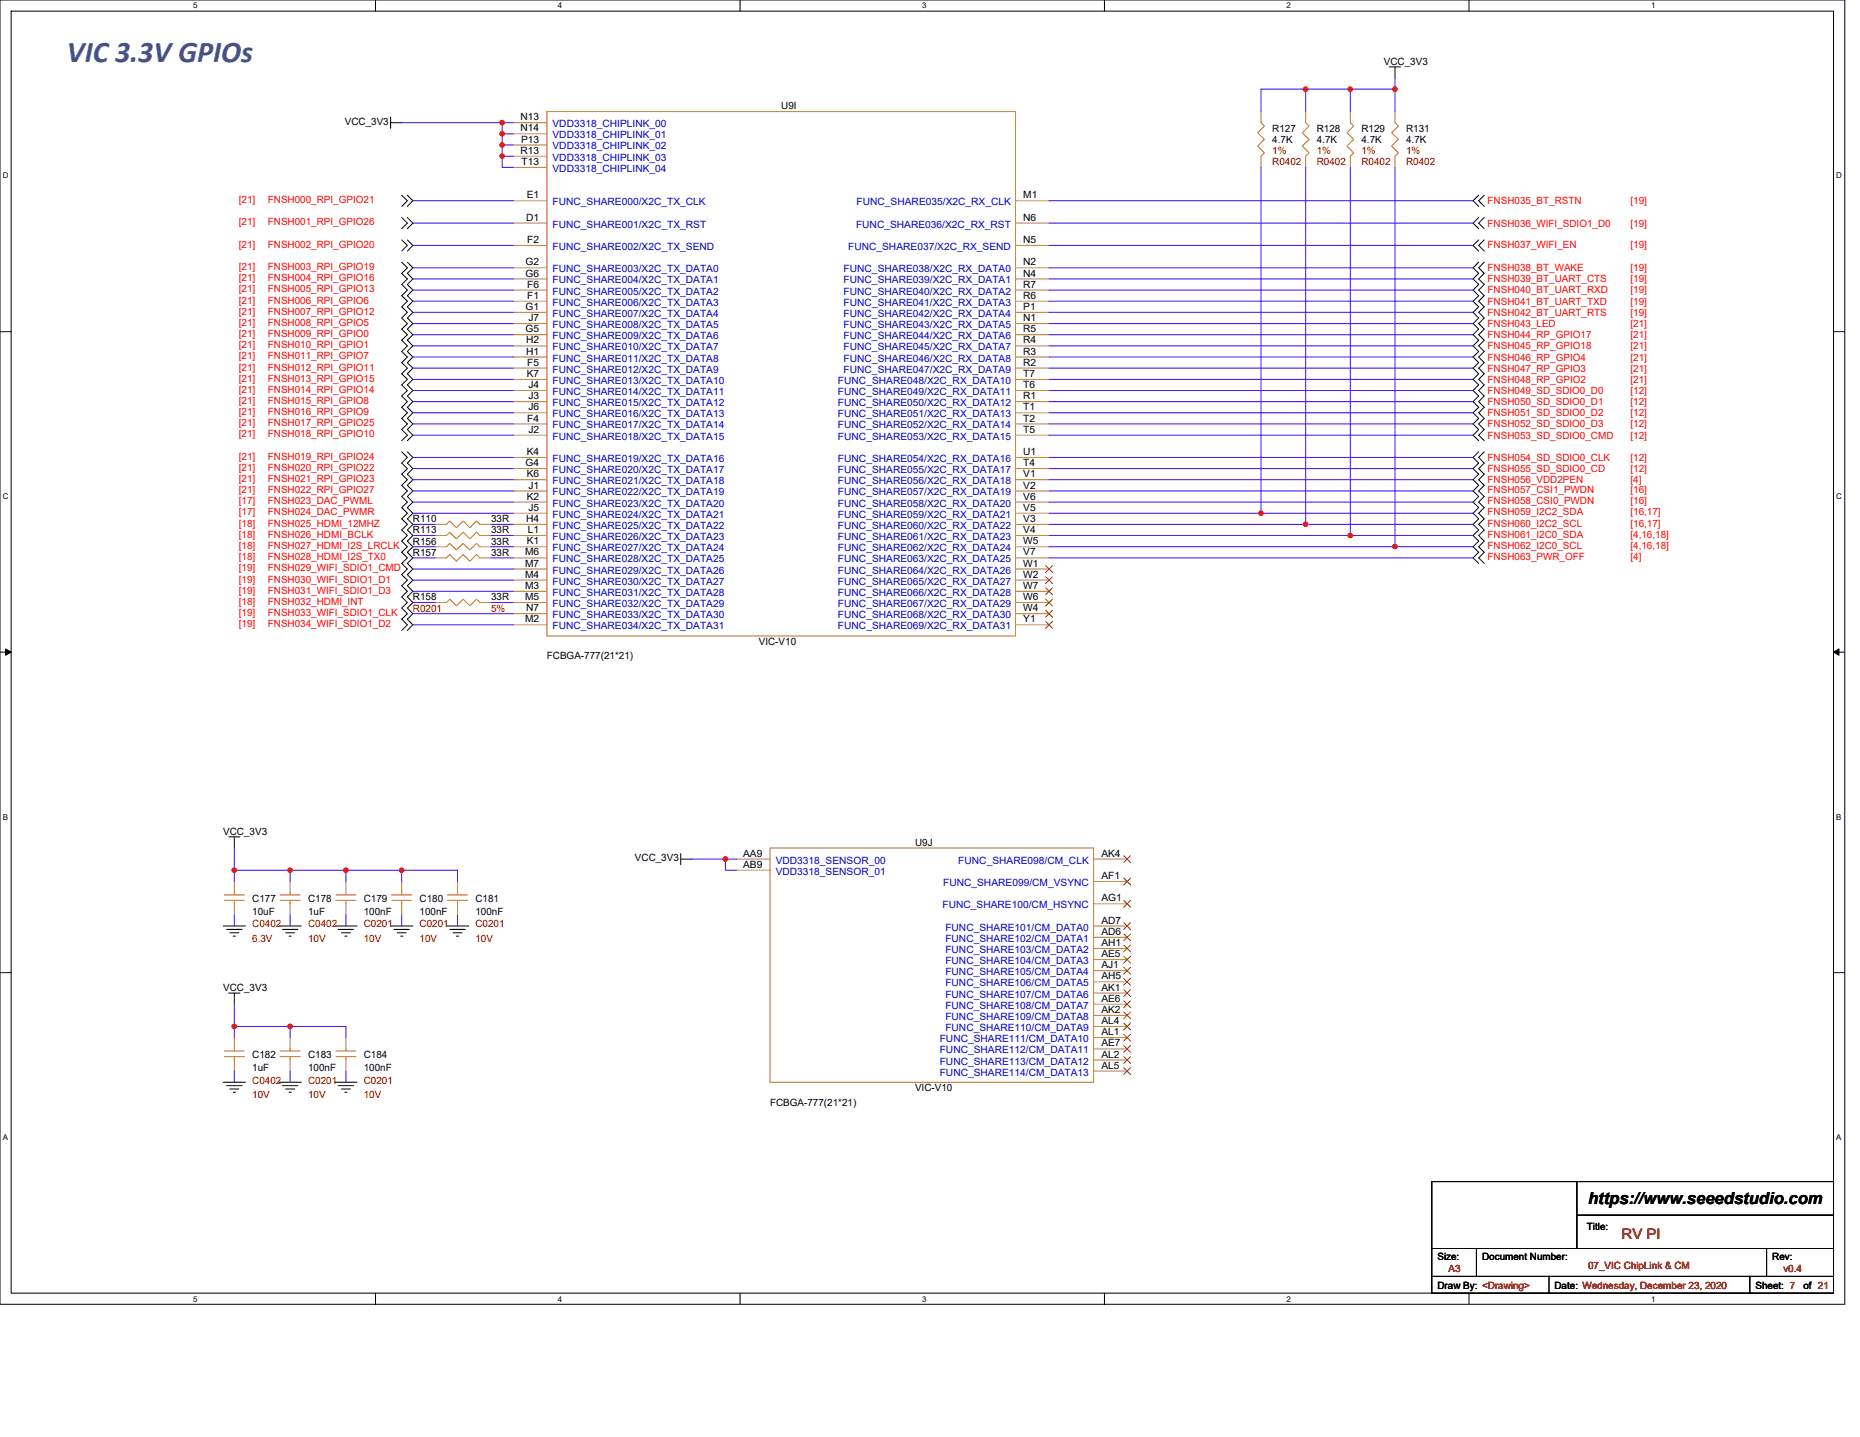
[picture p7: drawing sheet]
<svg xmlns="http://www.w3.org/2000/svg" width="279mm" height="216mm" viewBox="0 0 279 216" stroke-linecap="round" stroke-linejoin="round" font-family="sans-serif">
<defs><g id="words">
<text font-size="4.5" fill="#008080" x="10.1" y="9.3">VIC 3.3V GPIOs</text>
<text font-size="2.5" x="238.5" y="180.8">https://www.seeedstudio.com</text>
<text font-size="2.2" fill="#800000" x="243.6" y="186.2">RV PI</text>
<g font-size="1.5">
<text x="207.9" y="9.7">VCC_3V3</text>
<text x="117.3" y="16.4">U9I</text>
<text x="51.8" y="18.8">VCC_3V3</text>
<text x="78.2" y="18.1">N13</text>
<text x="78.2" y="19.7">N14</text>
<text x="78.2" y="23.1">R13</text>
<text x="78.3" y="21.4">P13</text>
<text x="191.1" y="19.8">R127</text>
<text x="191.1" y="21.5">4.7K</text>
<text x="197.8" y="19.8">R128</text>
<text x="197.8" y="21.5">4.7K</text>
<text x="204.5" y="19.8">R129</text>
<text x="204.5" y="21.5">4.7K</text>
<text x="211.2" y="19.8">R131</text>
<text x="211.2" y="21.5">4.7K</text>
<text x="78.4" y="24.8">T13</text>
<text x="79.1" y="29.8">E1</text>
<text x="153.7" y="29.8">M1</text>
<text x="79" y="33.2">D1</text>
<text x="153.7" y="33.2">N6</text>
<text x="79" y="39.9">G2</text>
<text x="79" y="41.6">G6</text>
<text x="79.2" y="36.5">F2</text>
<text x="153.7" y="36.5">N5</text>
<text x="153.7" y="39.9">N2</text>
<text x="153.7" y="41.6">N4</text>
<text x="79" y="46.6">G1</text>
<text x="79.2" y="43.2">F6</text>
<text x="79.2" y="44.9">F1</text>
<text x="153.7" y="43.2">R7</text>
<text x="153.7" y="44.9">R6</text>
<text x="153.7" y="46.6">P1</text>
<text x="79" y="49.9">G5</text>
<text x="79" y="51.6">H2</text>
<text x="79" y="53.3">H1</text>
<text x="79.4" y="48.3">J7</text>
<text x="153.7" y="48.3">N1</text>
<text x="153.7" y="49.9">R5</text>
<text x="153.7" y="51.6">R4</text>
<text x="153.7" y="53.3">R3</text>
<text x="79.1" y="56.6">K7</text>
<text x="79.2" y="54.9">F5</text>
<text x="79.4" y="58.3">J4</text>
<text x="79.4" y="60">J3</text>
<text x="153.7" y="56.6">T7</text>
<text x="153.7" y="58.3">T6</text>
<text x="153.7" y="60">R1</text>
<text x="153.7" y="54.9">R2</text>
<text x="79.2" y="63.3">F4</text>
<text x="79.4" y="61.7">J6</text>
<text x="79.4" y="65">J2</text>
<text x="153.7" y="61.7">T1</text>
<text x="153.7" y="63.3">T2</text>
<text x="153.7" y="65">T5</text>
<text x="79" y="70">G4</text>
<text x="79.1" y="68.4">K4</text>
<text x="79.1" y="71.7">K6</text>
<text x="153.7" y="68.4">U1</text>
<text x="153.7" y="70">T4</text>
<text x="153.7" y="71.7">V1</text>
<text x="79.1" y="75.1">K2</text>
<text x="79.4" y="73.4">J1</text>
<text x="79.4" y="76.8">J5</text>
<text x="153.7" y="73.4">V2</text>
<text x="153.7" y="75.1">V6</text>
<text x="153.7" y="76.8">V5</text>
<text x="62" y="80.1">R113</text>
<text x="62" y="81.8">R156</text>
<text x="62" y="83.5">R157</text>
<text x="62" y="78.5">R110</text>
<text x="73.8" y="80.1">33R</text>
<text x="73.8" y="81.8">33R</text>
<text x="73.8" y="83.5">33R</text>
<text x="73.8" y="78.5">33R</text>
<text x="78.9" y="83.5">M6</text>
<text x="79" y="78.4">H4</text>
<text x="79.1" y="81.8">K1</text>
<text x="79.3" y="80.1">L1</text>
<text x="153.7" y="78.4">V3</text>
<text x="153.7" y="80.1">V4</text>
<text x="153.7" y="81.8">W5</text>
<text x="153.7" y="83.5">V7</text>
<text x="78.9" y="85.1">M7</text>
<text x="78.9" y="86.8">M4</text>
<text x="78.9" y="88.5">M3</text>
<text x="153.7" y="85.1">W1</text>
<text x="153.7" y="86.8">W2</text>
<text x="153.7" y="88.5">W7</text>
<text x="62" y="90.2">R158</text>
<text x="73.8" y="90.2">33R</text>
<text x="78.9" y="90.2">M5</text>
<text x="78.9" y="93.5">M2</text>
<text x="79" y="91.8">N7</text>
<text x="153.7" y="90.2">W6</text>
<text x="153.7" y="91.8">W4</text>
<text x="153.7" y="93.5">Y1</text>
<text x="82.1" y="99.1">FCBGA-777(21*21)</text>
<text x="114" y="96.9">VIC-V10</text>
<text x="33.5" y="125.4">VCC_3V3</text>
<text x="95.4" y="129.4">VCC_3V3</text>
<text x="111.6" y="128.7">AA9</text>
<text x="111.6" y="130.4">AB9</text>
<text x="137.5" y="127.1">U9J</text>
<text x="165.4" y="128.7">AK4</text>
<text x="37.9" y="135.5">C177</text>
<text x="37.9" y="137.5">10uF</text>
<text x="46.3" y="135.5">C178</text>
<text x="46.3" y="137.5">1uF</text>
<text x="54.7" y="135.5">C179</text>
<text x="54.7" y="137.5">100nF</text>
<text x="63" y="135.5">C180</text>
<text x="63" y="137.5">100nF</text>
<text x="71.4" y="135.5">C181</text>
<text x="71.4" y="137.5">100nF</text>
<text x="165.4" y="135.4">AG1</text>
<text x="165.4" y="132.1">AF1</text>
<text x="165.4" y="138.8">AD7</text>
<text x="165.4" y="140.5">AD6</text>
<text x="165.4" y="142.1">AH1</text>
<text x="165.4" y="143.8">AE5</text>
<text x="33.5" y="148.9">VCC_3V3</text>
<text x="165.4" y="145.5">AJ1</text>
<text x="165.4" y="147.2">AH5</text>
<text x="165.4" y="148.8">AK1</text>
<text x="165.4" y="150.5">AE6</text>
<text x="165.4" y="152.2">AK2</text>
<text x="165.4" y="153.9">AL4</text>
<text x="165.4" y="155.5">AL1</text>
<text x="37.9" y="158.9">C182</text>
<text x="37.9" y="161">1uF</text>
<text x="46.3" y="158.9">C183</text>
<text x="46.3" y="161">100nF</text>
<text x="54.7" y="158.9">C184</text>
<text x="54.7" y="161">100nF</text>
<text x="165.4" y="157.2">AE7</text>
<text x="165.4" y="158.9">AL2</text>
<text x="165.4" y="160.6">AL5</text>
<text x="115.7" y="166.1">FCBGA-777(21*21)</text>
<text x="137.5" y="164">VIC-V10</text>
<text x="238.4" y="184.7">Title:</text>
<text x="215.9" y="189.3">Size:</text>
<text x="222.6" y="189.3">Document Number:</text>
<text x="266.2" y="189.3">Rev:</text>
<text x="215.9" y="193.6">Draw By: &lt;Drawing&gt;</text>
<text x="233.5" y="193.6">Date: Wednesday, December 23, 2020</text>
<text x="263.7" y="193.6">Sheet: 7</text>
<text x="270.9" y="193.6">of 21</text>
</g>
<g font-size="1.5" fill="#00c">
<text x="83" y="19.1">VDD3318_CHIPLINK_00</text>
<text x="83" y="20.8">VDD3318_CHIPLINK_01</text>
<text x="83" y="22.5">VDD3318_CHIPLINK_02</text>
<text x="83" y="24.2">VDD3318_CHIPLINK_03</text>
<text x="83" y="25.8">VDD3318_CHIPLINK_04</text>
<text x="83" y="30.8">FUNC_SHARE000/X2C_TX_CLK</text>
<text x="83" y="34.2">FUNC_SHARE001/X2C_TX_RST</text>
<text x="128.6" y="34.2">FUNC_SHARE036/X2C_RX_RST</text>
<text x="128.7" y="30.8">FUNC_SHARE035/X2C_RX_CLK</text>
<text x="83" y="37.5">FUNC_SHARE002/X2C_TX_SEND</text>
<text x="83" y="40.9">FUNC_SHARE003/X2C_TX_DATA0</text>
<text x="126.7" y="40.9">FUNC_SHARE038/X2C_RX_DATA0</text>
<text x="127.4" y="37.5">FUNC_SHARE037/X2C_RX_SEND</text>
<text x="83" y="42.6">FUNC_SHARE004/X2C_TX_DATA1</text>
<text x="83" y="44.3">FUNC_SHARE005/X2C_TX_DATA2</text>
<text x="83" y="45.9">FUNC_SHARE006/X2C_TX_DATA3</text>
<text x="83" y="47.6">FUNC_SHARE007/X2C_TX_DATA4</text>
<text x="126.7" y="42.6">FUNC_SHARE039/X2C_RX_DATA1</text>
<text x="126.7" y="44.3">FUNC_SHARE040/X2C_RX_DATA2</text>
<text x="126.7" y="45.9">FUNC_SHARE041/X2C_RX_DATA3</text>
<text x="126.7" y="47.6">FUNC_SHARE042/X2C_RX_DATA4</text>
<text x="83" y="49.3">FUNC_SHARE008/X2C_TX_DATA5</text>
<text x="83" y="51">FUNC_SHARE009/X2C_TX_DATA6</text>
<text x="83" y="52.6">FUNC_SHARE010/X2C_TX_DATA7</text>
<text x="126.7" y="49.3">FUNC_SHARE043/X2C_RX_DATA5</text>
<text x="126.7" y="51">FUNC_SHARE044/X2C_RX_DATA6</text>
<text x="126.7" y="52.6">FUNC_SHARE045/X2C_RX_DATA7</text>
<text x="83" y="54.3">FUNC_SHARE011/X2C_TX_DATA8</text>
<text x="83" y="56">FUNC_SHARE012/X2C_TX_DATA9</text>
<text x="83" y="57.7">FUNC_SHARE013/X2C_TX_DATA10</text>
<text x="83" y="59.4">FUNC_SHARE014/X2C_TX_DATA11</text>
<text x="125.9" y="57.7">FUNC_SHARE048/X2C_RX_DATA10</text>
<text x="125.9" y="59.4">FUNC_SHARE049/X2C_RX_DATA11</text>
<text x="126.7" y="54.3">FUNC_SHARE046/X2C_RX_DATA8</text>
<text x="126.7" y="56">FUNC_SHARE047/X2C_RX_DATA9</text>
<text x="83" y="61">FUNC_SHARE015/X2C_TX_DATA12</text>
<text x="83" y="62.7">FUNC_SHARE016/X2C_TX_DATA13</text>
<text x="83" y="64.4">FUNC_SHARE017/X2C_TX_DATA14</text>
<text x="125.9" y="61">FUNC_SHARE050/X2C_RX_DATA12</text>
<text x="125.9" y="62.7">FUNC_SHARE051/X2C_RX_DATA13</text>
<text x="125.9" y="64.4">FUNC_SHARE052/X2C_RX_DATA14</text>
<text x="83" y="66.1">FUNC_SHARE018/X2C_TX_DATA15</text>
<text x="83" y="69.4">FUNC_SHARE019/X2C_TX_DATA16</text>
<text x="83" y="71.1">FUNC_SHARE020/X2C_TX_DATA17</text>
<text x="125.9" y="66.1">FUNC_SHARE053/X2C_RX_DATA15</text>
<text x="125.9" y="69.4">FUNC_SHARE054/X2C_RX_DATA16</text>
<text x="125.9" y="71.1">FUNC_SHARE055/X2C_RX_DATA17</text>
<text x="83" y="72.7">FUNC_SHARE021/X2C_TX_DATA18</text>
<text x="83" y="74.4">FUNC_SHARE022/X2C_TX_DATA19</text>
<text x="83" y="76.1">FUNC_SHARE023/X2C_TX_DATA20</text>
<text x="83" y="77.8">FUNC_SHARE024/X2C_TX_DATA21</text>
<text x="125.9" y="72.7">FUNC_SHARE056/X2C_RX_DATA18</text>
<text x="125.9" y="74.4">FUNC_SHARE057/X2C_RX_DATA19</text>
<text x="125.9" y="76.1">FUNC_SHARE058/X2C_RX_DATA20</text>
<text x="125.9" y="77.8">FUNC_SHARE059/X2C_RX_DATA21</text>
<text x="83" y="79.5">FUNC_SHARE025/X2C_TX_DATA22</text>
<text x="83" y="81.1">FUNC_SHARE026/X2C_TX_DATA23</text>
<text x="83" y="82.8">FUNC_SHARE027/X2C_TX_DATA24</text>
<text x="125.9" y="79.5">FUNC_SHARE060/X2C_RX_DATA22</text>
<text x="125.9" y="81.1">FUNC_SHARE061/X2C_RX_DATA23</text>
<text x="125.9" y="82.8">FUNC_SHARE062/X2C_RX_DATA24</text>
<text x="83" y="84.5">FUNC_SHARE028/X2C_TX_DATA25</text>
<text x="83" y="86.2">FUNC_SHARE029/X2C_TX_DATA26</text>
<text x="83" y="87.8">FUNC_SHARE030/X2C_TX_DATA27</text>
<text x="83" y="89.5">FUNC_SHARE031/X2C_TX_DATA28</text>
<text x="125.9" y="84.5">FUNC_SHARE063/X2C_RX_DATA25</text>
<text x="125.9" y="86.2">FUNC_SHARE064/X2C_RX_DATA26</text>
<text x="125.9" y="87.8">FUNC_SHARE065/X2C_RX_DATA27</text>
<text x="125.9" y="89.5">FUNC_SHARE066/X2C_RX_DATA28</text>
<text x="83" y="91.2">FUNC_SHARE032/X2C_TX_DATA29</text>
<text x="83" y="92.9">FUNC_SHARE033/X2C_TX_DATA30</text>
<text x="83" y="94.6">FUNC_SHARE034/X2C_TX_DATA31</text>
<text x="125.9" y="91.2">FUNC_SHARE067/X2C_RX_DATA29</text>
<text x="125.9" y="92.9">FUNC_SHARE068/X2C_RX_DATA30</text>
<text x="125.9" y="94.6">FUNC_SHARE069/X2C_RX_DATA31</text>
<text x="116.5" y="129.8">VDD3318_SENSOR_00</text>
<text x="116.5" y="131.4">VDD3318_SENSOR_01</text>
<text x="144" y="129.8">FUNC_SHARE098/CM_CLK</text>
<text x="141.6" y="136.5">FUNC_SHARE100/CM_HSYNC</text>
<text x="141.7" y="133.1">FUNC_SHARE099/CM_VSYNC</text>
<text x="142" y="139.8">FUNC_SHARE101/CM_DATA0</text>
<text x="142" y="141.5">FUNC_SHARE102/CM_DATA1</text>
<text x="142" y="143.2">FUNC_SHARE103/CM_DATA2</text>
<text x="142" y="144.8">FUNC_SHARE104/CM_DATA3</text>
<text x="142" y="146.5">FUNC_SHARE105/CM_DATA4</text>
<text x="142" y="148.2">FUNC_SHARE106/CM_DATA5</text>
<text x="142" y="149.9">FUNC_SHARE107/CM_DATA6</text>
<text x="142" y="151.6">FUNC_SHARE108/CM_DATA7</text>
<text x="142" y="153.2">FUNC_SHARE109/CM_DATA8</text>
<text x="142" y="154.9">FUNC_SHARE110/CM_DATA9</text>
<text x="141.2" y="156.6">FUNC_SHARE111/CM_DATA10</text>
<text x="141.2" y="158.3">FUNC_SHARE112/CM_DATA11</text>
<text x="141.2" y="159.9">FUNC_SHARE113/CM_DATA12</text>
<text x="141.2" y="161.6">FUNC_SHARE114/CM_DATA13</text>
</g>
<g font-size="1.5" fill="#800000">
<text x="191.1" y="23.1">1%</text>
<text x="197.8" y="23.1">1%</text>
<text x="204.5" y="23.1">1%</text>
<text x="211.2" y="23.1">1%</text>
<text x="191.1" y="24.8">R0402</text>
<text x="197.8" y="24.8">R0402</text>
<text x="204.5" y="24.8">R0402</text>
<text x="211.2" y="24.8">R0402</text>
<text x="62" y="91.9">R0201</text>
<text x="73.8" y="91.9">5%</text>
<text x="37.9" y="139.3">C0402</text>
<text x="37.9" y="141.5">6.3V</text>
<text x="46.3" y="139.3">C0402</text>
<text x="46.3" y="141.5">10V</text>
<text x="54.7" y="139.3">C0201</text>
<text x="54.7" y="141.5">10V</text>
<text x="63" y="139.3">C0201</text>
<text x="63" y="141.5">10V</text>
<text x="71.4" y="139.3">C0201</text>
<text x="71.4" y="141.5">10V</text>
<text x="37.9" y="162.8">C0402</text>
<text x="37.9" y="165">10V</text>
<text x="46.3" y="162.8">C0201</text>
<text x="46.3" y="165">10V</text>
<text x="54.7" y="162.8">C0201</text>
<text x="54.7" y="165">10V</text>
<text x="217.6" y="191.1">A3</text>
<text x="238.5" y="190.6">07_VIC ChipLink &amp; CM</text>
<text x="267.9" y="191.1">v0.4</text>
</g>
<g font-size="1.5" fill="#f00">
<text x="35.9" y="30.5">[21]</text>
<text x="35.9" y="33.9">[21]</text>
<text x="40.2" y="30.5">FNSH000_RPI_GPIO21</text>
<text x="40.2" y="33.9">FNSH001_RPI_GPIO26</text>
<text x="223.5" y="30.7">FNSH035_BT_RSTN</text>
<text x="223.5" y="34">FNSH036_WIFI_SDIO1_D0</text>
<text x="244.9" y="30.7">[19]</text>
<text x="244.9" y="34">[19]</text>
<text x="35.9" y="37.2">[21]</text>
<text x="35.9" y="40.6">[21]</text>
<text x="40.2" y="37.2">FNSH002_RPI_GPIO20</text>
<text x="40.2" y="40.6">FNSH003_RPI_GPIO19</text>
<text x="223.5" y="40.7">FNSH038_BT_WAKE</text>
<text x="223.5" y="37.2">FNSH037_WIFI_EN</text>
<text x="244.9" y="40.7">[19]</text>
<text x="244.9" y="37.2">[19]</text>
<text x="35.9" y="45.6">[21]</text>
<text x="35.9" y="47.3">[21]</text>
<text x="35.9" y="42.2">[21]</text>
<text x="35.9" y="43.9">[21]</text>
<text x="40.2" y="45.6">FNSH006_RPI_GPIO6</text>
<text x="40.2" y="47.3">FNSH007_RPI_GPIO12</text>
<text x="40.2" y="42.2">FNSH004_RPI_GPIO16</text>
<text x="40.2" y="43.9">FNSH005_RPI_GPIO13</text>
<text x="223.5" y="42.4">FNSH039_BT_UART_CTS</text>
<text x="223.5" y="44.1">FNSH040_BT_UART_RXD</text>
<text x="223.5" y="45.8">FNSH041_BT_UART_TXD</text>
<text x="223.5" y="47.5">FNSH042_BT_UART_RTS</text>
<text x="244.9" y="44.1">[19]</text>
<text x="244.9" y="42.4">[19]</text>
<text x="244.9" y="45.8">[19]</text>
<text x="244.9" y="47.5">[19]</text>
<text x="35.9" y="49">[21]</text>
<text x="35.9" y="50.6">[21]</text>
<text x="35.9" y="52.3">[21]</text>
<text x="35.9" y="54">[21]</text>
<text x="40.2" y="49">FNSH008_RPI_GPIO5</text>
<text x="40.2" y="50.6">FNSH009_RPI_GPIO0</text>
<text x="40.2" y="52.3">FNSH010_RPI_GPIO1</text>
<text x="40.2" y="54">FNSH011_RPI_GPIO7</text>
<text x="223.5" y="49.1">FNSH043_LED</text>
<text x="223.5" y="50.8">FNSH044_RP_GPIO17</text>
<text x="223.5" y="52.5">FNSH045_RP_GPIO18</text>
<text x="244.9" y="49.1">[21]</text>
<text x="244.9" y="50.8">[21]</text>
<text x="244.9" y="52.5">[21]</text>
<text x="35.9" y="55.7">[21]</text>
<text x="35.9" y="59">[21]</text>
<text x="35.9" y="57.3">[21]</text>
<text x="40.2" y="55.7">FNSH012_RPI_GPIO11</text>
<text x="40.2" y="59">FNSH014_RPI_GPIO14</text>
<text x="40.2" y="57.3">FNSH013_RPI_GPIO15</text>
<text x="223.5" y="54.2">FNSH046_RP_GPIO4</text>
<text x="223.5" y="55.8">FNSH047_RP_GPIO3</text>
<text x="223.5" y="57.5">FNSH048_RP_GPIO2</text>
<text x="223.5" y="59.2">FNSH049_SD_SDIO0_D0</text>
<text x="244.9" y="59.2">[12]</text>
<text x="244.9" y="54.2">[21]</text>
<text x="244.9" y="55.8">[21]</text>
<text x="244.9" y="57.5">[21]</text>
<text x="35.9" y="60.7">[21]</text>
<text x="35.9" y="62.4">[21]</text>
<text x="35.9" y="65.7">[21]</text>
<text x="35.9" y="64.1">[21]</text>
<text x="40.2" y="60.7">FNSH015_RPI_GPIO8</text>
<text x="40.2" y="62.4">FNSH016_RPI_GPIO9</text>
<text x="40.2" y="65.7">FNSH018_RPI_GPIO10</text>
<text x="40.2" y="64.1">FNSH017_RPI_GPIO25</text>
<text x="223.5" y="60.9">FNSH050_SD_SDIO0_D1</text>
<text x="223.5" y="62.5">FNSH051_SD_SDIO0_D2</text>
<text x="223.5" y="64.2">FNSH052_SD_SDIO0_D3</text>
<text x="223.5" y="65.9">FNSH053_SD_SDIO0_CMD</text>
<text x="244.9" y="65.9">[12]</text>
<text x="244.9" y="60.9">[12]</text>
<text x="244.9" y="62.5">[12]</text>
<text x="244.9" y="64.2">[12]</text>
<text x="35.9" y="69.1">[21]</text>
<text x="35.9" y="70.8">[21]</text>
<text x="40.2" y="69.1">FNSH019_RPI_GPIO24</text>
<text x="40.2" y="70.8">FNSH020_RPI_GPIO22</text>
<text x="223.5" y="70.9">FNSH055_SD_SDIO0_CD</text>
<text x="223.5" y="69.2">FNSH054_SD_SDIO0_CLK</text>
<text x="244.9" y="70.9">[12]</text>
<text x="244.9" y="69.2">[12]</text>
<text x="35.9" y="77.4">[17]</text>
<text x="35.9" y="72.4">[21]</text>
<text x="35.9" y="74.1">[21]</text>
<text x="35.9" y="75.8">[17]</text>
<text x="40.2" y="77.4">FNSH024_DAC_PWMR</text>
<text x="40.2" y="72.4">FNSH021_RPI_GPIO23</text>
<text x="40.2" y="74.1">FNSH022_RPI_GPIO27</text>
<text x="40.2" y="75.8">FNSH023_DAC_PWML</text>
<text x="223.5" y="77.4">FNSH059_I2C2_SDA</text>
<text x="223.5" y="74.1">FNSH057_CSI1_PWDN</text>
<text x="223.5" y="75.8">FNSH058_CSI0_PWDN</text>
<text x="223.5" y="72.6">FNSH056_VDD2PEN</text>
<text x="244.9" y="77.4">[16,17]</text>
<text x="244.9" y="72.6">[4]</text>
<text x="244.9" y="74.1">[16]</text>
<text x="244.9" y="75.8">[16]</text>
<text x="35.9" y="79.1">[18]</text>
<text x="35.9" y="80.8">[18]</text>
<text x="35.9" y="82.5">[18]</text>
<text x="40.2" y="79.1">FNSH025_HDMI_12MHZ</text>
<text x="40.2" y="80.8">FNSH026_HDMI_BCLK</text>
<text x="40.2" y="82.5">FNSH027_HDMI_I2S_LRCLK</text>
<text x="223.5" y="79.1">FNSH060_I2C2_SCL</text>
<text x="223.5" y="80.8">FNSH061_I2C0_SDA</text>
<text x="223.5" y="82.5">FNSH062_I2C0_SCL</text>
<text x="244.9" y="79.1">[16,17]</text>
<text x="244.9" y="82.5">[4,16,18]</text>
<text x="244.9" y="80.8">[4,16,18]</text>
<text x="35.9" y="84.2">[18]</text>
<text x="35.9" y="85.8">[19]</text>
<text x="35.9" y="87.5">[19]</text>
<text x="35.9" y="89.2">[19]</text>
<text x="40.2" y="84.2">FNSH028_HDMI_I2S_TX0</text>
<text x="40.2" y="85.8">FNSH029_WIFI_SDIO1_CMD</text>
<text x="40.2" y="87.5">FNSH030_WIFI_SDIO1_D1</text>
<text x="40.2" y="89.2">FNSH031_WIFI_SDIO1_D3</text>
<text x="223.5" y="84.2">FNSH063_PWR_OFF</text>
<text x="244.9" y="84.2">[4]</text>
<text x="35.9" y="90.9">[18]</text>
<text x="35.9" y="92.5">[19]</text>
<text x="35.9" y="94.2">[19]</text>
<text x="40.2" y="90.9">FNSH032_HDMI_INT</text>
<text x="40.2" y="92.5">FNSH033_WIFI_SDIO1_CLK</text>
<text x="40.2" y="94.2">FNSH034_WIFI_SDIO1_D2</text>
</g>
<g font-size="1.2">
<text x="29" y="1.3">5</text>
<text x="83.8" y="1.3">4</text>
<text x="138.5" y="1.3">3</text>
<text x="193.3" y="1.3">2</text>
<text x="248" y="1.3">1</text>
<text x=".4" y="26.8">D</text>
<text x="275.8" y="26.8">D</text>
<text x=".4" y="75">C</text>
<text x="275.8" y="75">C</text>
<text x=".4" y="123.1">B</text>
<text x="275.8" y="123.1">B</text>
<text x=".4" y="171.3">A</text>
<text x="275.8" y="171.3">A</text>
<text x="29" y="195.6">5</text>
<text x="83.8" y="195.6">4</text>
<text x="138.5" y="195.6">3</text>
<text x="193.3" y="195.6">2</text>
<text x="248" y="195.6">1</text>
</g>
</g></defs>
<path d="M0 0h277.1v196h-277.1zM1.7 1.7h273.7v192.6h-273.7z" fill="none" stroke="#000" stroke-width=".15"/>
<g fill="#fff">
<path d="M29 .2h.7v1.3h-.7z"/>
<path d="M29 194.5h.7v1.3h-.7z"/>
</g>
<path d="M56.4 0v1.7M56.4 194.3v1.7" fill="none" stroke="#000" stroke-width=".15"/>
<g fill="#fff">
<path d="M83.8 .2h.6v1.3h-.6z"/>
<path d="M83.8 194.5h.6v1.3h-.6z"/>
</g>
<path d="M111.2 0v1.7M111.2 194.3v1.7" fill="none" stroke="#000" stroke-width=".15"/>
<g fill="#fff">
<path d="M138.5 .2h.7v1.3h-.7z"/>
<path d="M138.5 194.5h.7v1.3h-.7z"/>
</g>
<path d="M165.9 0v1.7M165.9 194.3v1.7" fill="none" stroke="#000" stroke-width=".15"/>
<g fill="#fff">
<path d="M193.3 .2h.6v1.3h-.6z"/>
<path d="M193.3 194.5h.6v1.3h-.6z"/>
</g>
<path d="M220.7 0v1.7M220.7 194.3v1.7" fill="none" stroke="#000" stroke-width=".15"/>
<g fill="#fff">
<path d="M248 .2h.7v1.3h-.7z"/>
<path d="M248 194.5h.7v1.3h-.7z"/>
<path d="M.4 25.7h.9v1.4h-.9z"/>
<path d="M275.8 25.7h.9v1.4h-.9z"/>
<path d="M.4 73.9h.9v1.3h-.9z"/>
<path d="M275.8 73.9h.9v1.3h-.9z"/>
</g>
<path d="M0 49.8h1.7M275.4 49.8h1.7" fill="none" stroke="#000" stroke-width=".15"/>
<g fill="#fff">
<path d="M.4 122h.8v1.4h-.8z"/>
<path d="M275.8 122h.8v1.4h-.8z"/>
</g>
<path d="M0 98h1.7M275.4 98h1.7" fill="none" stroke="#000" stroke-width=".15"/>
<path d="M.8 97.5l.9 .5-.9 .4zM275.4 98l.8-.5v.9z" fill="#000" stroke="#000" stroke-width=".15"/>
<g fill="#fff">
<path d="M.4 170.2h.8v1.3h-.8z"/>
<path d="M275.8 170.2h.8v1.3h-.8z"/>
</g>
<g fill="none" stroke="#000" stroke-width=".15">
<path d="M58.7 18.4h1.6M58.7 17.6v1.7M208.7 10.1h1.7M209.5 10.1v1.6M60.3 29.3l.9 .9-.9 .8M60.3 32.7l.9 .8-.9 .9M60.3 36l.9 .9-.9 .8M60.3 39.4l.9 .8-.9 .9 .9 .8-.9 .8 .9 .9-.9 .8 .9 .9-.9 .8 .9 .8-.9 .9 .9 .8-.9 .8 .9 .9-.9 .8 .9 .9-.9 .8 .9 .8-.9 .9 .9 .8-.9 .9 .9 .8-.9 .8 .9 .9-.9 .8 .9 .8-.9 .9 .9 .8-.9 .9 .9 .8-.9 .8 .9 .9-.9 .8M61.2 29.3l.8 .9-.8 .8M61.2 32.7l.8 .8-.8 .9M61.2 36l.8 .9-.8 .8M61.2 39.4l.8 .8-.8 .9 .8 .8-.8 .8 .8 .9-.8 .8 .8 .9-.8 .8 .8 .8-.8 .9 .8 .8-.8 .8 .8 .9-.8 .8 .8 .9-.8 .8 .8 .8-.8 .9 .8 .8-.8 .9 .8 .8-.8 .8 .8 .9-.8 .8 .8 .8-.8 .9 .8 .8-.8 .9 .8 .8-.8 .8 .8 .9-.8 .8"/>
<path d="M222.1 39.4l-.8 .8 .8 .9-.8 .8 .8 .8-.8 .9 .8 .8-.8 .9 .8 .8-.8 .8 .8 .9-.8 .8 .8 .8-.8 .9 .8 .8-.8 .9 .8 .8-.8 .8 .8 .9-.8 .8 .8 .9-.8 .8 .8 .8-.8 .9 .8 .8-.8 .8 .8 .9-.8 .8 .8 .9-.8 .8 .8 .8-.8 .9 .8 .8M222.1 29.3l-.8 .9 .8 .8M222.1 32.7l-.8 .8 .8 .9M222.1 36l-.8 .9 .8 .8M222.9 39.4l-.8 .8 .8 .9-.8 .8 .8 .8-.8 .9 .8 .8-.8 .9 .8 .8-.8 .8 .8 .9-.8 .8 .8 .8-.8 .9 .8 .8-.8 .9 .8 .8-.8 .8 .8 .9-.8 .8 .8 .9-.8 .8 .8 .8-.8 .9 .8 .8-.8 .8 .8 .9-.8 .8 .8 .9-.8 .8 .8 .8-.8 .9 .8 .8M222.9 29.3l-.8 .9 .8 .8M222.9 32.7l-.8 .8 .8 .9M222.9 36l-.8 .9 .8 .8M60.3 67.9l.9 .8-.9 .9 .9 .8-.9 .8 .9 .9-.9 .8 .9 .9-.9 .8 .9 .8-.9 .9 .9 .8-.9 .9 .9 .8-.9 .8 .9 .9-.9 .8 .9 .8-.9 .9 .9 .8-.9 .8 .9 .9-.9 .8 .9 .9-.9 .8 .9 .8-.9 .9 .9 .8-.9 .9 .9 .8-.9 .8 .9 .9-.9 .8M61.2 67.9l.8 .8-.8 .9 .8 .8-.8 .8 .8 .9-.8 .8 .8 .9-.8 .8 .8 .8-.8 .9 .8 .8-.8 .9 .8 .8-.8 .8 .8 .9-.8 .8 .8 .8-.8 .9 .8 .8-.8 .8 .8 .9-.8 .8 .8 .9-.8 .8 .8 .8-.8 .9 .8 .8-.8 .9 .8 .8-.8 .8 .8 .9-.8 .8M222.1 67.9l-.8 .8 .8 .9-.8 .8 .8 .8-.8 .9 .8 .8-.8 .9 .8 .8-.8 .8 .8 .9-.8 .8 .8 .9-.8 .8 .8 .8-.8 .9 .8 .8-.8 .8 .8 .9-.8 .8 .8 .8M222.9 67.9l-.8 .8 .8 .9-.8 .8 .8 .8-.8 .9 .8 .8-.8 .9 .8 .8-.8 .8 .8 .9-.8 .8 .8 .9-.8 .8 .8 .8-.8 .9 .8 .8-.8 .8 .8 .9-.8 .8 .8 .8"/>
<path d="M33.5 139.1h3.4M34 139.6h2.4M34.4 125.7h1.6M35.2 125.7v1.7M41.9 139.1h3.4M42.4 139.6h2.3M50.3 139.1h3.3M50.8 139.6h2.3M58.7 139.1h3.3M59.2 139.6h2.3M67.1 139.1h3.3M67.6 139.6h2.3"/>
<path d="M102.3 129.1h1.6M102.3 128.2v1.7M0 146.1h1.7M34.4 149.2h1.6M34.5 140.1h1.4M35 140.7h.4M35.2 149.2v1.7M42.9 140.1h1.4M43.4 140.7h.4M51.3 140.1h1.3M51.8 140.7h.3M59.7 140.1h1.3"/>
<path d="M60.2 140.7h.3M68.1 140.1h1.3M68.6 140.7h.3M275.4 146.1h1.7M33.5 162.6h3.4M34 163.1h2.4M34.5 163.6h1.4M35 164.1h.4M41.9 162.6h3.4M42.4 163.1h2.3M42.9 163.6h1.4M43.4 164.1h.4"/>
<path d="M50.3 162.6h3.3M50.8 163.1h2.3M51.3 163.6h1.3M51.8 164.1h.3M215.1 177.5h60.3v16.8h-60.3zM236.9 177.5v10.1M215.1 187.6h60.3M215.1 191.8h60.3M221.8 187.6v4.2M232.7 191.8v2.5M236.9 182.6h38.5M262.8 191.8v2.5"/>
<path d="M265.4 187.6v4.2"/>
</g>
<g fill="none" stroke="#cc8006" stroke-width=".15">
<path d="M82.1 16.8h70.4v78.7h-70.4zM189.4 18.4l.5 .5-1 1 1 1.1-1 .9 1 1.1-.5 .5M196.1 18.4l.5 .5-1 1 1 1.1-1 .9 1 1.1-.5 .5M202.8 18.4l.5 .5-1 1 1 1.1-1 .9 1 1.1-.5 .5M209.5 18.4l.6 .5-1.1 1 1.1 1.1-1.1 .9 1.1 1.1-.6 .5M67.1 78.8l.5-.5 1 1 1-1 1 1 1-1 .5 .5M67.1 80.5l.5-.5 1 1 1-1 1 1 1-1 .5 .5M67.1 82.1l.5-.5 1 1 1-1 1 1 1-1 .5 .5M67.1 83.8l.5-.5 1 1 1-1 1 1 1-1 .5 .5M67.1 90.5l.5-.5 1 1 1-1 1 1 1-1 .5 .5M33.7 134.5h3M33.7 135.3h3"/>
<path d="M35.2 135.3v.5M35.2 134.1v.4M42.1 134.5h3M42.1 135.3h3M43.6 135.3v.5M43.6 134.1v.4M50.5 134.5h3M50.5 135.3h3M52 135.3v.5M52 134.1v.4M58.8 134.5h3M58.8 135.3h3"/>
<path d="M60.3 135.3v.5M60.3 134.1v.4M67.2 134.5h3M67.2 135.3h3M68.7 135.3v.5M68.7 134.1v.4M115.7 127.4h48.6v35.2h-48.6zM33.7 157.9h3M33.7 158.7h3M35.2 158.8v.5M35.2 157.6v.3M42.1 157.9h3"/>
<path d="M42.1 158.7h3M43.6 158.8v.5M43.6 157.6v.3M50.5 157.9h3M50.5 158.7h3M52 158.8v.5M52 157.6v.3"/>
</g>
<g fill="none" stroke="#a84" stroke-width=".15">
<path d="M77.1 18.4h5M189.4 16.8v1.6M196.1 16.8v1.6M202.8 16.8v1.6M209.5 16.8v1.6M77.1 30.2h5M77.1 33.5h5M77.1 36.9h5M77.1 20.1h5M77.1 21.8h5M77.1 23.5h5M77.1 25.1h5"/>
<path d="M152.5 30.2h5.1M152.5 33.5h5.1M152.5 36.9h5.1M189.4 23.5v1.6M196.1 23.5v1.6M202.8 23.5v1.6M209.5 23.5v1.6M77.1 40.2h5M77.1 41.9h5M77.1 43.6h5M77.1 45.3h5M77.1 46.9h5"/>
<path d="M77.1 48.6h5M77.1 50.3h5M77.1 52h5M77.1 53.6h5M77.1 55.3h5M77.1 57h5M77.1 58.7h5M152.5 40.2h5.1M152.5 41.9h5.1M152.5 43.6h5.1M152.5 45.3h5.1M152.5 46.9h5.1"/>
<path d="M152.5 48.6h5.1M152.5 50.3h5.1M152.5 52h5.1M152.5 53.6h5.1M152.5 55.3h5.1M152.5 57h5.1M152.5 58.7h5.1M65.4 78.8h1.7M72.1 78.8h1.7M77.1 60.3h5M77.1 62h5M77.1 63.7h5"/>
<path d="M77.1 65.4h5M77.1 68.7h5M77.1 70.4h5M77.1 72.1h5M77.1 73.8h5M77.1 75.4h5M77.1 77.1h5M77.1 78.8h5M152.5 60.3h5.1M152.5 62h5.1M152.5 63.7h5.1M152.5 65.4h5.1"/>
<path d="M152.5 68.7h5.1M152.5 70.4h5.1M152.5 72.1h5.1M152.5 73.8h5.1M152.5 75.4h5.1M152.5 77.1h5.1M152.5 78.8h5.1M65.4 80.5h1.7M65.4 82.1h1.7M65.4 83.8h1.7M65.4 90.5h1.7M72.1 80.5h1.7"/>
<path d="M72.1 82.1h1.7M72.1 83.8h1.7M72.1 90.5h1.7M77.1 80.5h5M77.1 82.1h5M77.1 83.8h5M77.1 85.5h5M77.1 87.2h5M77.1 88.8h5M77.1 90.5h5M77.1 92.2h5M77.1 93.9h5"/>
<path d="M152.5 80.5h5.1M152.5 82.1h5.1M152.5 83.8h5.1M152.5 85.5h5.1M152.5 87.2h5.1M152.5 88.8h5.1M152.5 90.5h5.1M152.5 92.2h5.1M152.5 93.9h5.1M35.2 132.4v1.7M35.2 135.8v1.7M43.6 132.4v1.7"/>
<path d="M43.6 135.8v1.7M52 132.4v1.7M52 135.8v1.7M60.3 132.4v1.7M60.3 135.8v1.7M68.7 132.4v1.7M68.7 135.8v1.7M110.6 129.1h5.1M110.6 130.7h5.1M164.3 129.1h5M164.3 132.4h5M164.3 135.8h5"/>
<path d="M164.3 139.1h5M35.2 155.9v1.7M35.2 159.3v1.6M43.6 155.9v1.7M43.6 159.3v1.6M52 155.9v1.7M52 159.3v1.6M164.3 140.8h5M164.3 142.5h5M164.3 144.2h5M164.3 145.8h5M164.3 147.5h5"/>
<path d="M164.3 149.2h5M164.3 150.9h5M164.3 152.5h5M164.3 154.2h5M164.3 155.9h5M164.3 157.6h5M164.3 159.3h5M164.3 160.9h5"/>
</g>
<g fill="none" stroke="#804000" stroke-width=".15">
<path d="M157.1 85l1 1M157.1 86.7l1 1M157.1 88.3l1 1.1M157.1 90l1 1.1M157.1 91.7l1 1M157.1 93.4l1 1M158.1 85l-1 1M158.1 86.7l-1 1M158.1 88.3l-1 1.1M158.1 90l-1 1.1M158.1 91.7l-1 1M158.1 93.4l-1 1"/>
<path d="M168.8 128.6l1 1M168.8 131.9l1 1.1M168.8 135.3l1 1M168.8 138.6l1 1.1M169.8 128.6l-1 1M169.8 131.9l-1 1.1M169.8 135.3l-1 1M169.8 138.6l-1 1.1M168.8 140.3l1 1.1M168.8 142l1 1M168.8 143.7l1 1M168.8 145.3l1 1.1"/>
<path d="M168.8 147l1 1M168.8 148.7l1 1M168.8 150.4l1 1M168.8 152l1 1.1M168.8 153.7l1 1M168.8 155.4l1 1M168.8 157.1l1 1M168.8 158.7l1 1.1M169.8 140.3l-1 1.1M169.8 142l-1 1M169.8 143.7l-1 1M169.8 145.3l-1 1.1"/>
<path d="M169.8 147l-1 1M169.8 148.7l-1 1M169.8 150.4l-1 1M169.8 152l-1 1.1M169.8 153.7l-1 1M169.8 155.4l-1 1M169.8 157.1l-1 1M169.8 158.7l-1 1.1M168.8 160.4l1 1.1M169.8 160.4l-1 1.1"/>
</g>
<g fill="none" stroke="#4200ff" stroke-width=".15">
<path d="M60.3 18.4h15.1M75.4 18.4v1.7M75.4 18.4h1.7M196.1 13.4h-6.7v3.4M196.1 13.4v3.4M196.1 13.4h6.7M202.8 13.4v3.4M202.8 13.4h6.8M209.5 13.4v3.4M209.5 11.7v1.7M62 30.2h15.1M62 33.5h15.1"/>
<path d="M62 36.9h15.1M75.4 23.5v1.6h1.7M75.4 20.1v1.7M75.4 21.8v1.7M75.4 20.1h1.7M75.4 21.8h1.7M75.4 23.5h1.7M157.6 36.9h63.7M157.6 33.5h63.7M157.6 30.2h63.7M189.4 25.1v52M196.1 25.1v53.7"/>
<path d="M202.8 25.1v55.4h18.5M209.5 25.1v57M62 40.2h15.1M62 41.9h15.1M62 43.6h15.1M62 45.3h15.1M62 46.9h15.1M62 48.6h15.1M62 50.3h15.1M62 52h15.1M62 53.6h15.1M62 55.3h15.1"/>
<path d="M62 57h15.1M62 58.7h15.1M157.6 48.6h63.7M157.6 50.3h63.7M157.6 52h63.7M157.6 53.6h63.7M157.6 55.3h63.7M157.6 57h63.7M157.6 58.7h63.7M157.6 40.2h63.7M157.6 41.9h63.7M157.6 43.6h63.7"/>
<path d="M157.6 45.3h63.7M157.6 46.9h63.7M62 78.8h3.4M62 60.3h15.1M62 62h15.1M62 63.7h15.1M62 65.4h15.1M62 68.7h15.1M62 70.4h15.1M62 72.1h15.1M62 73.8h15.1M62 75.4h15.1"/>
<path d="M62 77.1h15.1M73.8 78.8h3.3M157.6 60.3h63.7M157.6 62h63.7M157.6 63.7h63.7M157.6 73.8h63.7M157.6 75.4h63.7M157.6 65.4h63.7M157.6 77.1h31.8M157.6 78.8h38.5M157.6 70.4h63.7M157.6 72.1h63.7"/>
<path d="M157.6 68.7h63.7M189.4 77.1h31.9M196.1 78.8h25.2M62 80.5h3.4M62 82.1h3.4M62 83.8h3.4M62 90.5h3.4M62 85.5h15.1M62 87.2h15.1M62 88.8h15.1M62 92.2h15.1M62 93.9h15.1"/>
<path d="M73.8 90.5h3.3M73.8 80.5h3.3M73.8 83.8h3.3M73.8 82.1h3.3M157.6 80.5h45.2M157.6 82.1h52M157.6 83.8h63.7M209.5 82.1h11.8M35.2 137.5v1.6M35.2 130.7v1.7M35.2 130.7h8.4M35.2 127.4v3.3"/>
<path d="M43.6 137.5v1.6M43.6 130.7v1.7M43.6 130.7h8.4M52 130.7h8.3M52 137.5v1.6M52 130.7v1.7M60.3 137.5v1.6M60.3 130.7v1.7M60.3 130.7h8.4v1.7M68.7 137.5v1.6M103.9 129.1h5.1M109 129.1v1.6h1.6"/>
<path d="M109 129.1h1.6M35.2 150.9v3.3M35.2 154.2h8.4M35.2 154.2v1.7M43.6 154.2v1.7M43.6 154.2h8.4v1.7M35.2 160.9v1.7M43.6 160.9v1.7M52 160.9v1.7"/>
</g>
<g fill="#f00" stroke="#f00" stroke-width=".15">
<circle cx="75.4" cy="18.4" r=".33"/>
<circle cx="75.4" cy="20.1" r=".33"/>
<circle cx="75.4" cy="21.8" r=".33"/>
<circle cx="75.4" cy="23.5" r=".33"/>
<circle cx="43.6" cy="130.7" r=".33"/>
<circle cx="35.2" cy="130.7" r=".33"/>
<circle cx="60.3" cy="130.7" r=".33"/>
<circle cx="52" cy="130.7" r=".33"/>
<circle cx="43.6" cy="154.2" r=".33"/>
<circle cx="35.2" cy="154.2" r=".33"/>
<circle cx="109" cy="129.1" r=".33"/>
<circle cx="196.1" cy="13.4" r=".33"/>
<circle cx="209.5" cy="13.4" r=".33"/>
<circle cx="202.8" cy="13.4" r=".33"/>
<circle cx="189.4" cy="77.1" r=".32"/>
<circle cx="196.1" cy="78.8" r=".33"/>
<circle cx="202.8" cy="80.5" r=".33"/>
<circle cx="209.5" cy="82.1" r=".33"/>
</g>
<use href="#words"/>
</svg>
